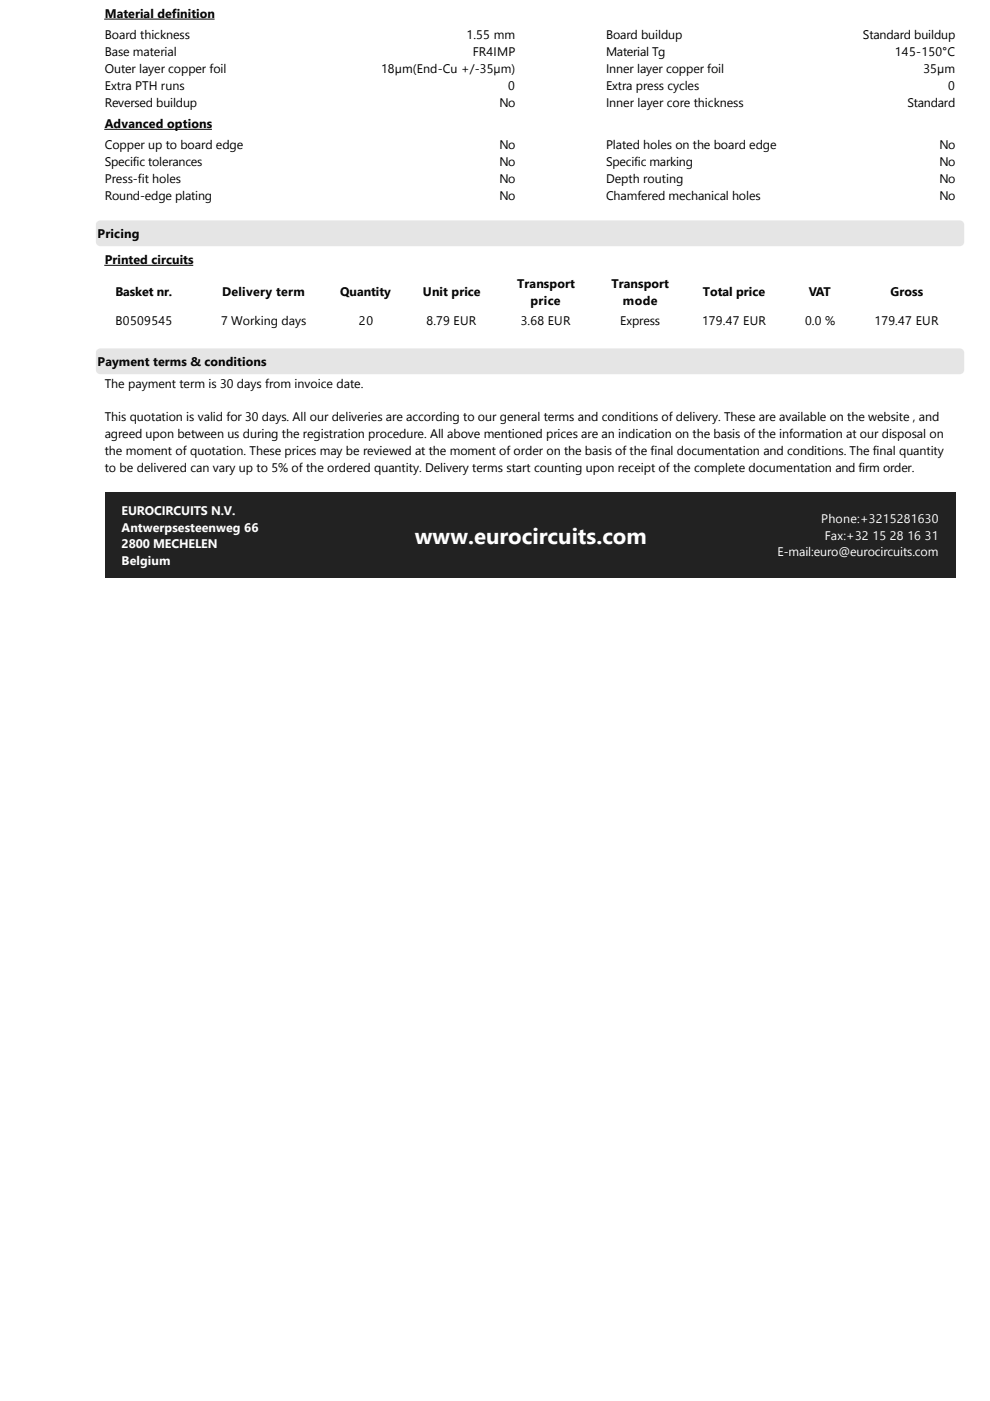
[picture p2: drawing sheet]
<svg xmlns="http://www.w3.org/2000/svg" width="210mm" height="297mm" viewBox="0 0 210 297" stroke-linecap="round" stroke-linejoin="round" font-family="sans-serif">
<defs><g id="words">
<text font-size="4.7" fill="#fff" x="88" y="115.3">www.eurocircuits.com</text>
<g font-size="2.6">
<text x="22.2" y="3.8">Material definition</text>
<text x="22.2" y="8.3">Board thickness</text>
<text x="22.2" y="11.9">Base material</text>
<text x="98.9" y="8.3">1.55 mm</text>
<text x="100.2" y="11.9">FR4IMP</text>
<text x="128.5" y="8.3">Board buildup</text>
<text x="128.5" y="11.9">Material Tg</text>
<text x="183" y="8.3">Standard buildup</text>
<text x="189.7" y="11.9">145‐150°C</text>
<text x="22.2" y="15.5">Outer layer copper foil</text>
<text x="80.8" y="15.5">18µm﴾End‐Cu +/‐35µm﴿</text>
<text x="128.5" y="15.5">Inner layer copper foil</text>
<text x="195.8" y="15.5">35µm</text>
<text x="22.2" y="19">Extra PTH runs</text>
<text x="22.2" y="22.6">Reversed buildup</text>
<text x="105.9" y="22.6">No</text>
<text x="107.8" y="19">0</text>
<text x="128.5" y="19">Extra press cycles</text>
<text x="128.5" y="22.6">Inner layer core thickness</text>
<text x="192.4" y="22.6">Standard</text>
<text x="201" y="19">0</text>
<text x="22.2" y="27.1">Advanced options</text>
<text x="22.2" y="31.7">Copper up to board edge</text>
<text x="22.2" y="35.2">Specific tolerances</text>
<text x="105.9" y="31.7">No</text>
<text x="105.9" y="35.2">No</text>
<text x="128.5" y="31.7">Plated holes on the board edge</text>
<text x="128.5" y="35.2">Specific marking</text>
<text x="199.2" y="31.7">No</text>
<text x="199.2" y="35.2">No</text>
<text x="22.2" y="38.8">Press‐fit holes</text>
<text x="105.9" y="38.8">No</text>
<text x="128.5" y="38.8">Depth routing</text>
<text x="199.2" y="38.8">No</text>
<text x="22.2" y="42.4">Round‐edge plating</text>
<text x="105.9" y="42.4">No</text>
<text x="128.5" y="42.4">Chamfered mechanical holes</text>
<text x="199.2" y="42.4">No</text>
<text x="20.7" y="50.5">Pricing</text>
<text x="22.2" y="56">Printed circuits</text>
<text x="24.5" y="62.8">Basket nr.</text>
<text x="47.1" y="62.8">Delivery term</text>
<text x="72.1" y="62.8">Quantity</text>
<text x="89.7" y="62.8">Unit price</text>
<text x="109.6" y="61.1">Transport</text>
<text x="112.5" y="64.6">price</text>
<text x="129.6" y="61.1">Transport</text>
<text x="132.1" y="64.6">mode</text>
<text x="149" y="62.8">Total price</text>
<text x="171.5" y="62.8">VAT</text>
<text x="188.8" y="62.8">Gross</text>
<text x="24.5" y="69">B0509545</text>
<text x="46.9" y="69">7 Working days</text>
<text x="76.1" y="69">20</text>
<text x="90.4" y="69">8.79 EUR</text>
<text x="110.4" y="69">3.68 EUR</text>
<text x="131.5" y="69">Express</text>
<text x="148.8" y="69">179.47 EUR</text>
<text x="170.7" y="69">0.0 %</text>
<text x="185.4" y="69">179.47 EUR</text>
<text x="20.7" y="77.6">Payment terms &amp; conditions</text>
<text x="22.2" y="82.2">The payment term is 30 days from invoice date.</text>
<text x="22.2" y="89.3">This quotation is valid for 30 days. All our deliveries are according to our general terms and conditions of delivery. These are available on the website , and</text>
<text x="22.2" y="92.9">agreed upon between us during the registration procedure. All above mentioned prices are an indication on the basis of the information at our disposal on</text>
<text x="22.2" y="96.5">the moment of quotation. These prices may be reviewed at the moment of order on the basis of the final documentation and conditions. The final quantity</text>
<text x="22.2" y="100.1">to be delivered can vary up to 5% of the ordered quantity. Delivery terms start counting upon receipt of the complete documentation and firm order.</text>
</g>
<g font-size="2.6" fill="#fff">
<text x="25.8" y="109.1">EUROCIRCUITS N.V.</text>
<text x="25.8" y="112.7">Antwerpsesteenweg 66</text>
<text x="174.1" y="110.8">Phone:+3215281630</text>
<text x="25.8" y="116.3">2800 MECHELEN</text>
<text x="25.8" y="119.9">Belgium</text>
<text x="164.9" y="118">E‐mail:euro@eurocircuits.com</text>
<text x="174.9" y="114.4">Fax:+32 15 28 16 31</text>
</g>
</g></defs>
<g fill="#e5e5e5">
<path d="M20.6 47l.7-.3h182.2a.94 .94 0 0 1 .9 1v3.6a.94 .94 0 0 1-.9 .9h-182.2a.94 .94 0 0 1-1-.9v-3.6z" fill-rule="evenodd"/>
<path d="M20.6 74.1l.7-.2h182.2a.94 .94 0 0 1 .9 .9v3.6a.94 .94 0 0 1-.9 .9h-182.2a.94 .94 0 0 1-1-.9v-3.6z" fill-rule="evenodd"/>
</g>
<path d="M22.2 104.4h180.4v18.1h-180.4z" fill-rule="evenodd" fill="#222"/>
<path d="M22.2 4.1h23.2M22.2 27.4h22.6M22.2 56.3h18.7" fill="none" stroke="#000" stroke-width=".21"/>
<use href="#words"/>
</svg>
